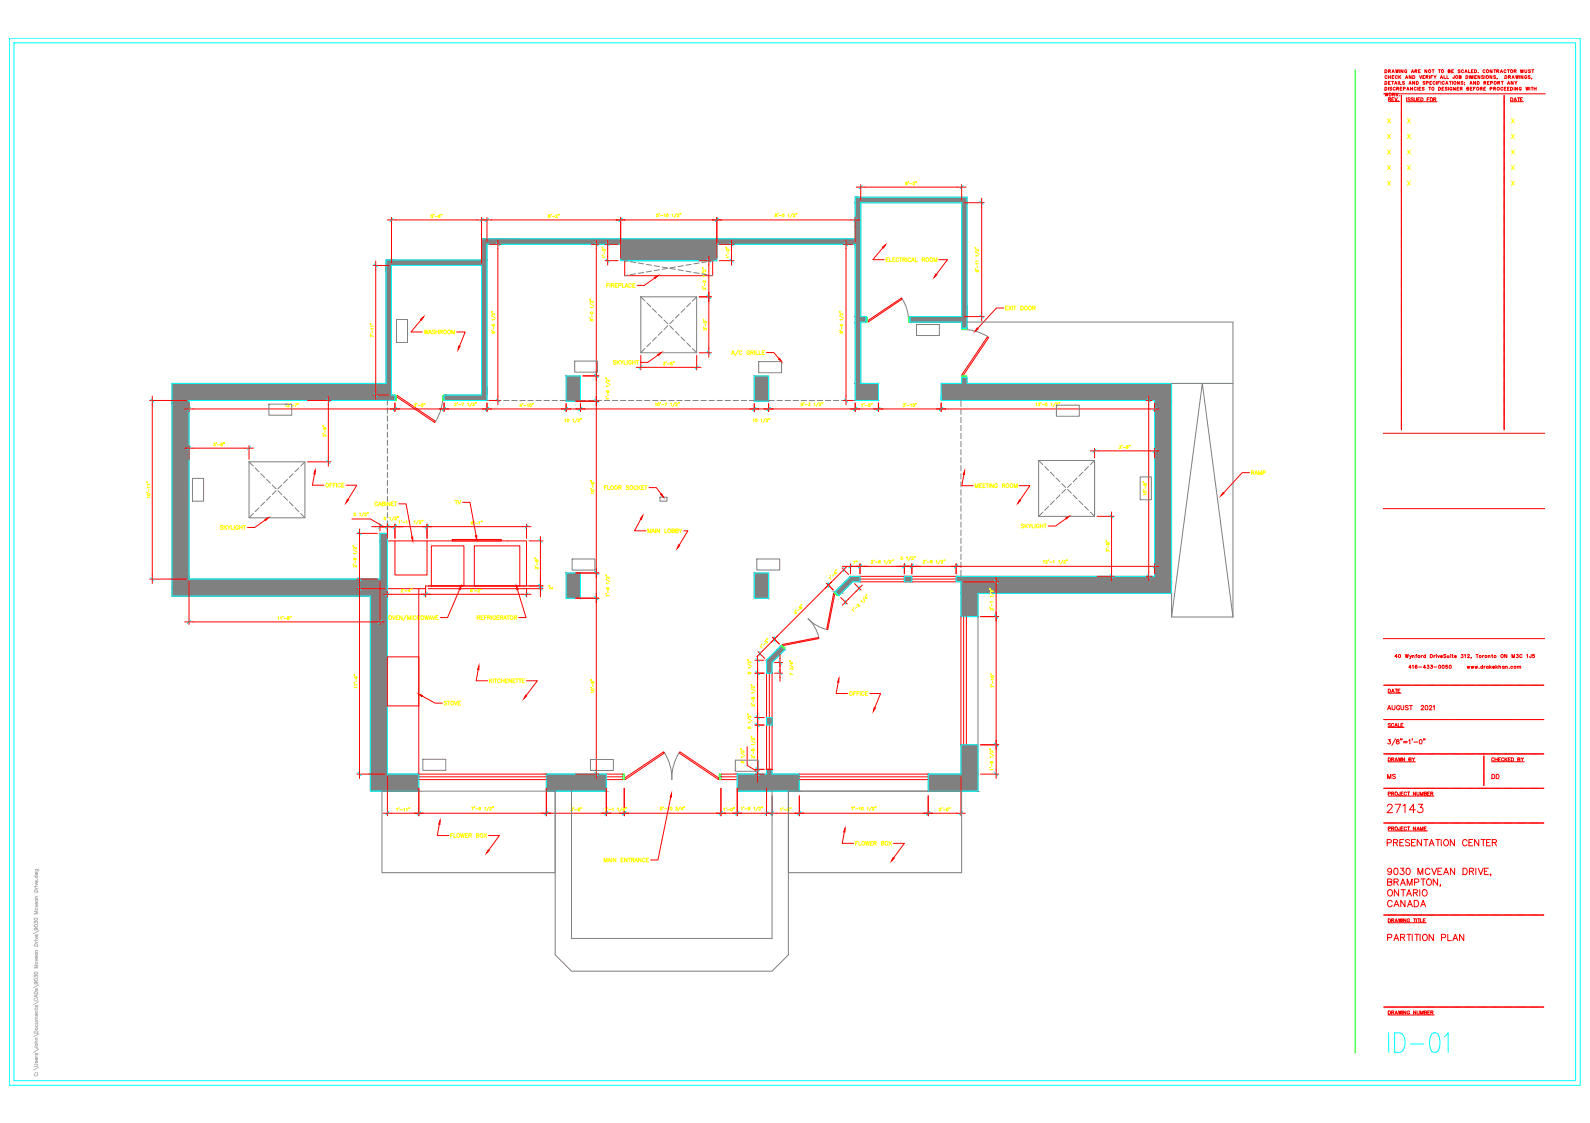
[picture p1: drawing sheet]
<svg xmlns="http://www.w3.org/2000/svg" width="841mm" height="594mm" viewBox="0 0 841 594" stroke-linecap="round" stroke-linejoin="round" font-family="sans-serif">
<defs><g id="words">
<text font-size="16.8" fill="#f00" x="253" y="286" transform="rotate(-90 253 286)">TV</text>
<text font-size="15.9" fill="#0ff" x="733" y="558">ID-01</text>
<text font-size="10.1" fill="#f00" x="220" y="374">STOVE</text>
<text font-size="7.9" fill="#f00" x="732" y="431">27143</text>
<text font-size="7.1" fill="#f00" x="732" y="449">PRESENTATION CENTER</text>
<text font-size="6.6" fill="#f00" x="733" y="499">PARTITION PLAN</text>
<text font-size="5.7" fill="#f00" x="733" y="377">AUGUST 2021</text>
<g font-size="5.3" fill="#f00">
<text x="798" y="55">DATE</text>
<text x="733" y="368">DATE</text>
<text x="733" y="386">SCALE</text>
<text x="733" y="404">DRAWN BY</text>
<text x="788" y="404">CHECKED BY</text>
<text x="733" y="413">MS</text>
<text x="788" y="413">DD</text>
</g>
</g></defs>
<!-- layer: YP-DOOR -->
<g fill="none" stroke="#f00" stroke-width=".53">
<path d="M330 138v8h47v-8M459 170l18-12-18 12zM522 178l1 1-14 20v-1zM210 209l20 14v1l-20-14zM205 286h73v24h-53v1h-20M209 286v18h17v-18M228 289h17v21h-17zM251 289h24v21h-24zM222 311v99M441 314h1l-4 19h-1zM205 347h17v26h-17zM414 341l19-4v1l-19 4z"/>
<path d="M360 398l20 14-21-14zM330 412l21-14-20 14z"/>
</g>
<!-- layer: A-WALL -->
<g fill="none" stroke="#808080" stroke-width=".53">
<path d="M339 157h29v30h-29zM477 158l3 7 1 5M210 169h6v12h-6zM485 172h12v6h-12zM509 174l7 1 6 3M512 170h140v156M304 191h12v6h-12zM401 191h12v6h-12zM142 214h12v6h-12zM234 209l-1 7-3 7M559 214h12v6h-12zM620 203h32"/>
<path d="M102 253h6v12h-6zM132 244h29v30h-29zM549 244h30v29h-30zM603 252h6v12h-6zM349 263h4v2h-4zM303 296h12v6h-12zM400 296h12v6h-12zM620 314v12h32M437 333l-5-2-5-4 4 4 2 6M517 326v68M620 326l16-123 16 123M352 398l2 7 1 7 1-7 3-7"/>
<path d="M202 419h92v43h-92zM224 402h12v6h-12zM294 419v86l8 9h106l9-9v-86M302 419v77h106v-77M312 402h12v6h-12zM389 402h12v6h-12zM417 419h92v43h-92zM423 419h68"/>
</g>
<!-- layer: A-WINDOW -->
<path d="M458 168h1v2h-1zM481 168v2zM509 174h2h-2zM509 199h2v1h-2zM209 209h1v3h-1zM234 209h1v3h-1zM441 313h1l1 2zM413 342l1-1 1 2zM329 410h1v2h-1zM380 410h1v2h-1z" fill="none" stroke="#0f0" stroke-width=".53"/>
<g fill="none" stroke="#f00" stroke-width=".53">
<path d="M455 305h51M455 308h51M455 306h23M482 306h24M508 326v68M510 326v68M511 326v68M405 356v51M407 356v24M408 356v51M407 384v23M222 410h67"/>
<path d="M222 412h67M222 411h67M321 410h8M321 412h8M321 411h8M381 410h9M381 412h9M381 411h9M405 407h3h-3M423 410h68M423 412h68M423 411h68"/>
</g>
<!-- layer: SM-FF-HATCH -->
<g fill="#808080" stroke="#808080" stroke-width=".53">
<path d="M509 170h3v4z"/>
<path d="M443 314h2l-1 1z"/>
<path d="M413 342l2 2h-4z"/>
<path d="M452 104l60 3v-3zM452 104l60 3h-60z"/>
<path d="M452 107l3 13v-13zM452 107l3 13h-3z"/>
<path d="M452 120l3 6v-6zM452 120l3 6h-3z"/>
<path d="M255 126l200 3v-3zM255 126l200 3h-200z"/>
<path d="M255 129l3 9v-9zM255 129l3 9h-3z"/>
<path d="M328 129l51 9v-9zM328 129l51 9h-51z"/>
<path d="M204 138l54 2v-2zM204 138l54 2h-54z"/>
<path d="M509 107l3 60v-60zM509 107l3 60h-3z"/>
<path d="M452 129l3 38v-38zM452 129l3 38h-3z"/>
<path d="M481 167l31 3v-3zM481 167l31 3h-31zM481 170h31zM481 170h31z"/>
<path d="M452 167l6 3v-3zM452 167l6 3h-6z"/>
<path d="M509 174h3zM509 170l3 4h-3z"/>
<path d="M509 200l3 3v-3zM509 200l3 3h-3z"/>
<path d="M452 170l3 33v-33zM452 170l3 33h-3z"/>
<path d="M204 140l3 63v-63zM204 140l3 63h-3z"/>
<path d="M255 140l3 69v-69zM255 140l3 69h-3z"/>
<path d="M91 203l116 6v-6zM91 203l116 6h-116z"/>
<path d="M498 203l122 9v-9zM498 203l122 9h-122z"/>
<path d="M452 203l13 9v-9zM452 203l13 9h-13z"/>
<path d="M235 209l23 3v-3zM235 209l23 3h-23z"/>
<path d="M91 209l118 3v-3zM91 209l118 3h-118z"/>
<path d="M399 199l8 13v-13zM399 199l8 13h-8z"/>
<path d="M299 199l8 13v-13zM299 199l8 13h-8z"/>
<path d="M201 282l4 4v-4zM201 282l4 4h-4z"/>
<path d="M611 212l9 93v-93zM611 212l9 93h-9z"/>
<path d="M201 286l4 20v-20zM201 286l4 20h-4z"/>
<path d="M91 212l9 94v-94zM91 212l9 94h-9z"/>
<path d="M506 305l114 3v-3zM506 305l114 3h-114z"/>
<path d="M478 305l4 3v-3zM478 305l4 3h-4z"/>
<path d="M450 305l5 3v-3zM447 308l3-3 5 3z"/>
<path d="M91 306l114 5v-5zM91 306l114 5h-114z"/>
<path d="M447 308l-1 5 5-5zM447 308l-1 5h-4z"/>
<path d="M508 308l112 6v-6zM508 308l112 6h-112z"/>
<path d="M442 313l3 1 1-1zM442 313l3 1h-2z"/>
<path d="M91 311l114 4v-4zM91 311l114 4h-114z"/>
<path d="M399 303l8 13v-13zM399 303l8 13h-8z"/>
<path d="M299 303l8 13v-13zM299 303l8 13h-8z"/>
<path d="M508 314l9 12v-12zM508 314l9 12h-9z"/>
<path d="M411 344l-1 5 5-5zM405 349l6-5-1 5z"/>
<path d="M405 349l3 1 2-1zM405 349l3 1h-3z"/>
<path d="M405 350l3 6v-6zM405 350l3 6h-3z"/>
<path d="M405 380l3 4v-4zM405 380l3 4h-3z"/>
<path d="M508 394l9 16v-16zM508 394l9 16h-9z"/>
<path d="M405 407l3 3v-3zM405 407l3 3h-3z"/>
<path d="M196 315l9 95v-95zM196 315l9 95h-9z"/>
<path d="M491 410l26 9v-9zM491 410l26 9h-26z"/>
<path d="M390 410l33 9v-9zM390 410l33 9h-33z"/>
<path d="M289 410l32 9v-9zM289 410l32 9h-32z"/>
<path d="M196 410l26 9v-9zM196 410l26 9h-26z"/>
</g>
<!-- layer: A-WALL -->
<g fill="none" stroke="#0ff" stroke-width=".53">
<path d="M330 138h47M299 199h8v13h-8zM399 199h8v13h-8zM91 203h113v-65h51v-12h197v-22h60v70h-3v-4h-28v-3h28v-60h-54v60h3v3h-3v33h10v9h-13v-83h-73v9h-51v-9h-70v83h-23v-3h20v-69h-48v69h2v3h-109v94h101v-24h4v128h17v9h-26v-104h-105zM498 209v3h113v93h-105v3h2v18h9v-12h103v-111h-108v-3h-3v3h-11v9M299 303h8v13h-8zM399 303h8v13h-8zM442 313l8-8h5v3h-4l-7 7zM478 305h4v3h-4zM405 349l8-7 2 2-7 6v6h-3zM405 380h3v4h-3zM289 410h32v9h-32z"/>
<path d="M390 410h15v-3h3v3h15v9h-33zM491 410h17v-16h9v25h-26z"/>
</g>
<!-- layer: SM-FF-HATCH -->
<g fill="none" stroke="#808080" stroke-width=".53">
<path d="M330 138h2M333 138l3 1M338 139l2 1M342 140h3M366 140h-3M370 139l-3 1M374 138l-3 1M377 138h-2M332 146h-2M336 145h-3M339 157l2 2M340 144l-2 1"/>
<path d="M345 143l-3 1M346 141h3M349 143h-3M350 141l3 1M353 142h-3M354 142h3M357 141l-3 1M359 143h2M361 141h-2M363 143l3 1M367 144l3 1M368 157l-2 2"/>
<path d="M371 145h3M375 146h2M342 160l2 2M345 163l2 2M347 178l-2 2M348 166l2 2M350 175l-2 2M351 169l2 2M353 172l-2 2M354 172l2 2M356 169l-2 2M357 175l2 2"/>
<path d="M359 166l-2 2M360 178l2 2M362 163l-2 2M365 160l-2 2M341 184l-2 3M344 181l-2 2M363 181l2 2M366 184l2 3M205 212v2M205 216v3M258 212h3M262 212h3"/>
<path d="M266 212h3M271 212h3M275 212h3M279 212h3M283 212h3M288 212h3M292 212h3M296 212h3M307 212h3M311 212h3M315 212h3M320 212h2"/>
<path d="M324 212h3M328 212h3M332 212h3M337 212h2M341 212h3M345 212h3M349 212h3M354 212h3M358 212h3M362 212h3M366 212h3M371 212h3"/>
<path d="M375 212h3M379 212h3M384 212h2M388 212h3M392 212h3M396 212h3M407 212h3M411 212h3M415 212h3M420 212h2M424 212h3M428 212h3"/>
<path d="M432 212h3M437 212h2M441 212h3M445 212h3M449 212h3M508 212v3M508 216v3M205 220v3M205 224v3M205 229v2M205 233v3M205 237v3"/>
<path d="M508 221v3M508 225v3M508 229v3M508 234v2M508 238v3M132 244l2 3M135 248l2 2M138 251l2 2M141 254l2 2M144 257l2 2M146 260l-2 2M147 260l2 2"/>
<path d="M149 257l-2 2M152 254l-2 2M155 251l-2 2M158 248l-2 2M161 244l-2 3M205 241v3M205 246v2M205 250v3M205 254v3M205 258v3M508 242v3M508 246v3"/>
<path d="M508 251v2M508 255v3M508 259v3M549 244l3 2M553 247l2 2M556 250l2 2M559 253l2 2M562 256l2 2M564 259l-2 2M565 259l2 2M567 256l-2 2M570 253l-2 2"/>
<path d="M573 250l-2 2M576 247l-2 2M579 244l-2 2M134 272l-2 2M137 269l-2 2M140 266l-2 2M143 263l-2 2M150 263l2 2M153 266l2 2M156 269l2 2M159 272l2 2M205 263v2"/>
<path d="M205 267v3M205 271v3M205 275v3M205 280v2M508 263v3M508 268v2M508 272v3M508 276v3M552 271l-3 2M555 268l-2 2M558 265l-2 2M561 262l-2 2"/>
<path d="M568 262l2 2M571 265l2 2M574 268l2 2M577 271l2 2M508 280v3M508 285v2M508 289v3M508 293v3M508 297v3M508 302v3"/>
</g>
<!-- layer: SM-COM-PLUMBING -->
<g fill="none" stroke="#ff0" stroke-width=".53">
<path d="M480 97h-1l1 1v-1h-1M481 96h-1M481 97h1M483 97h1l-1 1h1M484 96h.1M485 96h.1M229 114h-1h1v1h-1M230 113l-1 1M230 114h1M233 114a.6 .6 0 0 0-1 0 .7 .7 0 0 0 1 1v-1l-1 1M233 113v1M234 113v1"/>
<path d="M290 114l1 1h-1l1-1zM292 113l-1 1M292 114h1M294 114h1l-1 1h1M295 113v1M296 113v1M348 113h-1v1h1h-1M349 113h.1M349 114h2M351 113h1v2M356 113v2M358 113l-1 2"/>
<path d="M358 114l1-1-1 2h1M360 113h.1M410 113l1 1v1l-1-1 1-1zM412 113h-1M412 114h1M415 113h-1v1h1h-1M417 113v2M419 113l-1 2M420 114v-1v2M421 113h.1M422 113h-1M319 135h.1"/>
<path d="M319 131h.1M320 133v1M320 136h-1M384 135h.1M384 131h.1M385 133v1M386 136h-2h1M469 137h1M470 136h-1v2h1M471 136v2h1M472 137h1M473 136h-1v2h1"/>
<path d="M475 137a.7 .7 0 0 0 0-1 .7 .7 0 0 0-1 1v1a.7 .7 0 0 0 1 0M476 136h1M476 136v2M478 137h1l-1-1v2M478 137l1 1M480 136v2M482 137a.7 .7 0 0 0-1-1 .7 .7 0 0 0-1 1v1a.7 .7 0 0 0 1 0 .7 .7 0 0 0 1 0M482 138l1-2 1 2M482 138h1M484 136v2h1M488 137h1l-1-1v2M488 137l1 1"/>
<path d="M494 138v-2l1 2 1-2v2M516 133l2 2M516 131h.1M518 139h-2v1M518 138h-2M518 135h-2v1M518 132v1l-2-1v1M312 159h.1M312 158h.1M314 159v1l-1-1v1M321 151h1M322 150h-1v2"/>
<path d="M323 150v2M323 151h2v-1h-2v2M324 151l1 1M325 151h1M327 150h-2v2h2M327 151h2v-1h-2v2M329 150v2h1M331 152v-2l1 2M331 151h1M334 150a.7 .7 0 0 0-1 0 .7 .7 0 0 0 0 1 .8 .8 0 0 0 0 1 .8 .8 0 0 0 1 0M335 151h.1M336 150h-1v2h1"/>
<path d="M372 144l2 1M372 152h.1M372 142h.1M373 150v1M373 152v1l-1-1v1M373 148v1l-1-1v1M373 146h-1M373 143v1l-1-1v1M516 142h.1M516 143l1 1v-1v1M517 140v2M196 177h.1"/>
<path d="M196 172h.1M196 171h.1M197 175v1M198 178l-2-1v1M198 174h-2M198 173h-2M224 175l1 2v-2l1 2v-2M227 177v-2l1 2M227 176h1M230 175h-1l1 1h-1M231 175v2M231 176h1"/>
<path d="M232 175v2M233 176l1-1h-1v2M233 176l1 1M239 177v-2l1 2v-2v2M260 167l2 1M260 175h.1M260 165h.1M260 172a.6 .6 0 0 0 1 0M261 175v1h-1l1-1 1 1h-1M261 173v1M262 169h-2h1M262 166v1l-1-1v1"/>
<path d="M312 161l2 1M312 168h.1M312 169l1 1 1-1v1zM313 166v2M314 163h-2h1M372 173h.1M372 169h.1M372 175v-1h1v1M372 170v1h1v-1v1M373 171v2M444 167l2 1M444 175h.1"/>
<path d="M444 165h.1M445 172h-1a.6 .6 0 0 0 1 0 .6 .6 0 0 0 1 0h-1M445 175v1h-1a.7 .7 0 0 1 1-1 .7 .7 0 0 1 1 1M445 173v1M446 169h-2h1M446 166v1l-1-1v1M532 163h1M533 162h-1v2h1M534 162l1 2M535 162l-1 2M536 162v2M536 162h1"/>
<path d="M537 162v2M540 162h1v2h-1zM546 163l2-1h-2v2M547 163l1 1M320 200h1M326 191h-1h-1l2 1h-2M326 191v2M327 192l1 1M328 191l-2 1M328 191l1 2M330 191l-1 1M330 191v2h1"/>
<path d="M332 191v2M334 191a.7 .7 0 0 0-1 0 .7 .7 0 0 0-1 0v1a.7 .7 0 0 0 1 1 .7 .7 0 0 0 1-1h-1M335 191v2M335 192h1M336 191v2M336 191h2M337 191v2M351 192h1h-1l1 1h-1M352 191v1M353 193h1M355 192l1 1h-1M356 191v1"/>
<path d="M357 191v1M387 188l1-2v2M387 187h1M391 185l-2 3M392 186a.7 .7 0 0 0-1 0 .8 .8 0 0 0 0 1 .8 .8 0 0 0 1 0M396 186a.7 .7 0 0 0-1 0 .8 .8 0 0 0 0 1 .8 .8 0 0 0 1 0M397 186h1h-1v2M398 186v2M399 186v2M400 186v2h1M402 186v2h1M403 186h1"/>
<path d="M404 186h-1v2h1M151 214v1M152 214h1l-1 1h1M154 214h.1M154 215h1M156 214h1l-1 1M158 214h-1M158 214h.1M219 214h1h-1l1 1h-1M221 214h-1M221 215h1M224 214h.1"/>
<path d="M225 214h.1M241 214v-1l-1 2h1M242 213h.1M243 214h1M244 213h1v2M247 214l1-1v2M250 213l-2 2M250 214h1l-1 1h1M252 213h-1M252 213h.1M276 215h-1l1-1v1M277 214h-1"/>
<path d="M277 215h1M279 214v1M282 214h.1M320 202l3 1M320 210h1M321 207a.6 .6 0 0 0 0 1 .7 .7 0 0 0 1-1h-1h1M322 208v1M322 211h-1M322 204h-1v1M322 201v1l-1-1v1M347 214v-1v2M349 213h.1"/>
<path d="M350 214h1M352 213h1l-1 2M355 214v-1v2M357 213l-1 2M357 214h1l-1 1h1M359 213h.1M425 213h-1v1h1h-1M425 213h.1M426 214h1M428 213v1M431 214v-1v2M433 213l-1 2"/>
<path d="M433 214h1l-1 1h1M435 213h.1M456 214v1M457 214h.1M458 215h1M460 214h-1h1v1h-1M461 214h.1M478 214h1h-1l1 1h-1M479 214h.1M480 215h1M482 214v1M484 214h.1"/>
<path d="M485 214h.1M548 214v-1v2M549 213h1v1h-1M551 213h.1M551 214h1M556 214v-1v2M558 213l-1 2M559 214h1l-1 1h1M560 213h.1M561 213h-1M113 234h1l-1 1h1l-1 1M114 234v1"/>
<path d="M115 235h1M117 234l1 2h-1l1-1zM118 234v1M119 234v1M171 229v1M171 226h.1M171 225h.1M171 231v-1l1 1v-1v1M172 226v1h-1l1-1v1M172 228v1M299 222v1M303 222v1"/>
<path d="M305 221l-1 3M306 222v1h1M307 221v1M308 221l-1 1M398 222h1v1M403 222v1M405 221l-1 3M405 222h1l-1 1h1M407 221v1M592 236h1h-1l1 1h-1M593 236h.1M594 237h1"/>
<path d="M596 236l1 1h-1l1-1zM597 236h.1M598 236h.1M78 255h.1M79 259v1M79 258h-1M79 256h-1v1M175 257h.1M176 256h-1v2M176 257h1M177 256h-1v2M178 256v2"/>
<path d="M180 256a.7 .7 0 0 0-1 0v1a.7 .7 0 0 0 0 1 .7 .7 0 0 0 1-1M181 257h1M182 256h-1v2h1M313 258v1M313 255h.1M313 254h.1M313 255v1h1v-1h-1l1 1M314 257v1M320 258h.1M321 257h-1v2M321 257v2h2M327 258h1v-1h-1v2"/>
<path d="M328 258l1 1M333 257h-2v1l2 1h-2M337 257a.7 .7 0 0 0-1 0 .7 .7 0 0 0-1 1 .7 .7 0 0 0 1 1 .7 .7 0 0 0 1 0M337 257v2M338 258l1 1M339 257l-2 1M339 258h1M341 257h-2v2h2M341 257h1M342 257v2M516 258v-2l1 2v-2v2M518 257h1"/>
<path d="M519 256h-1v2h1M520 257h1M521 256h-1v2h1M521 256h2M522 256v2M523 256v2M525 256v2l-1-2v2M528 256a.7 .7 0 0 0-1 0 .7 .7 0 0 0-1 1 .8 .8 0 0 0 0 1 .8 .8 0 0 0 1 0v-1M530 257h1v-1h-1v2M531 257l1 1M536 258v-2l1 2 1-2v2M605 259h.1"/>
<path d="M605 255h.1M605 256l1 1h-1v-1h1v1M606 257v2M662 250h1v-1h-1v2M663 250v1M664 251v-2l1 2M664 250h1M666 251v-2v2l1-2v2M668 250h1v-1h-1v2M78 261h.1M79 263h-1M118 278h-1v1l1 1h-1"/>
<path d="M119 278v2M119 279l1 1M120 278l-1 1M120 278l1 2M122 278l-1 1M122 278v2h1M124 278v2M126 278a.7 .7 0 0 0-1 0 .7 .7 0 0 0 0 1 .7 .7 0 0 0 0 1 .7 .7 0 0 0 1-1M127 278v2M127 279h1M128 278v2M129 278h1"/>
<path d="M129 278v2M188 271h-1v1h1v1h-1M190 272l1-1v2M193 271l-2 2M193 272h1l-1 1h1M194 271v1M195 271v1M200 266a.7 .7 0 0 0-1 0 .7 .7 0 0 0-1 0 .8 .8 0 0 0 1 1 .8 .8 0 0 0 1 0M200 268l1-2 1 2M200 267h1M202 267l1-1h-1v2l1-1M204 274h-1h1v1h-1"/>
<path d="M204 266v2M206 274v1M206 266v2l-1-2v2M207 267h1M208 266h-1v2h1M208 273l-1 2M209 266h1M209 274h1l-1 1h1M209 266v2M210 273v1M211 273v1M211 276v-1v2"/>
<path d="M212 275v1M213 276h1M215 276v-1v2M216 276l1-1v2M219 276v-1v2M221 275l-1 2M222 276h1l-1 1h1M223 275v1M224 275v1M314 261h-1M347 280v2M349 280v2l-1-2v2"/>
<path d="M352 280v2h1M359 280l1 2M361 280l-1 1M541 278h-1l1 1h-1M542 277v2M543 278v1M543 277l-1 2M544 277l1 2M545 277v1M546 277v2h1M548 277v2M550 278a.7 .7 0 0 0-1-1 .7 .7 0 0 0-1 1 .8 .8 0 0 0 0 1 1 1 0 0 0 2 0v-1h-1"/>
<path d="M550 277v2M550 278h2M552 277v2M552 277h1M553 277v2M606 262h-1M187 291l2 1M187 298v1M187 289h.1M187 295l1 1h-1v-1l1 1M188 297v1M188 299v1l-1-1v1"/>
<path d="M188 293h-1M188 290v1l-1-1M283 299v1M283 296h.1M283 295h.1M284 296v1h-1l1-1v1M284 298v1M343 282v-2v2l1-2v2M345 282l1-2v2M345 281h1M355 281h2v-1h-2v2h2l-1-1M357 281h2v-1h-2v2h2l-1-1"/>
<path d="M451 297h1v1M453 297h.1M461 297h1l-1 1h1M462 296v1M463 297h1M465 297l1 1h-1l1-1zM468 297v-1v2M470 296l-1 2M470 297h1l-1 1h1M472 296v1M477 295v1h-1M479 295h1v1"/>
<path d="M482 294l-1 3M482 295h1l-1 1h1M484 294v1M488 297h1l-1 1h1M490 296v1M490 297h2M492 297l1 1-1-1h1zM495 297v-1v2M497 296l-1 2M498 297h1l-1 1h1M499 296v1M500 296v1"/>
<path d="M552 297v-1v2M553 297h1l-1 1h1M555 296l-1 1M555 297h1M557 297v-1v2M560 297v-1v2M562 296l-1 2M563 297v1h1M564 296v1M565 296l-1 1M585 290v1M585 287h.1"/>
<path d="M585 286h.1M585 292v-1h1v1M585 287l1 1 1-1v1zM586 289v1M212 312h1l-1 1h1M214 312h.1M214 313h1M217 313h-1l1-1v1M218 312h-1M218 312h.1M250 312a.6 .6 0 0 0-1 0 .7 .7 0 0 0 1 1v-1l-1 1M250 312h.1"/>
<path d="M251 313h1M253 312h1l-1 1h1M254 312h.1M255 312h.1M285 300v1l-1-1v1M290 310h1M292 311v1l-1-1v1M320 306l3 2M320 314h1M320 305h1M320 304h1M321 311v1l1-1h-1l1 1"/>
<path d="M322 312v2M322 315h-1M322 308h-1v1M322 305v1l-1-1v1M424 320h.1M439 306v-1l1 1M439 304v1M441 304l-1 1M442 302h.1M442 301v1M442 303v1l-1-2 1 2M455 318l2 1"/>
<path d="M457 316v2M458 315h.1M458 314l1 1M459 316l-1 1v-1l1 1M523 314l3 1M524 312h.1M524 311h.1M525 319v2M525 318h-1v1M525 316h-1M525 312v1l-1-1v1M147 327v-1v2"/>
<path d="M148 327l1-1v2M150 326h.1M150 327h1M152 326l1 2h-1l1-1zM154 326h-1M154 326h.1M208 326v2l1-2M210 327h.1M211 326h-1v2h1M213 326v2l-2-2v2M215 325l-2 3M216 328v-2v2l1-2v2"/>
<path d="M218 326v2M220 326a.7 .7 0 0 0-1 0v1a.7 .7 0 0 0 0 1 .7 .7 0 0 0 1-1M221 327h1v-1h-1v2M221 327l1 1M225 326v2l1-2v2l1-2M227 328l1-2v2M227 327h1M229 326v2l1-2M231 327h.1M232 326h-1v2h1M252 327h2v-1h-2v2M253 327l1 1"/>
<path d="M254 327h1M256 326h-2v2h2M256 327h1M257 326h-1v2M258 327l1-1h-1v2M259 327v1M260 326v2M262 326a.8 .8 0 0 0-1 0 .8 .8 0 0 0 0 1 .7 .7 0 0 0 0 1 .7 .7 0 0 0 1-1M263 327h1M264 326h-1v2h1M265 327h1v-1h-1v2M265 327l1 1"/>
<path d="M266 328l1-2 1 2M267 327h1M268 326h1M269 326v2M272 327h1v-1h-1v2M273 327v1M405 339h1l-1 1M405 338l1 1M406 338h.1M421 323h.1M421 324v1l-1-2 1 1M423 322l-1 1"/>
<path d="M423 321h1v1h-1l1-1zM451 323v-1l1 1M451 321l1 1M453 321l-1 1M453 320h1v1l1-1M524 321h.1M525 322v1l-1-1v1M187 357l1 1M187 357h1M188 359v2M188 358v1l-1-1h2M259 359v2"/>
<path d="M260 359l-1 1M261 359v2M261 359h2M262 359v2M265 360a1.1 1.1 0 0 0-2-1 .8 .8 0 0 0 0 1 .8 .8 0 0 0 1 1 .8 .8 0 0 0 1 0M265 359v2M267 359v2M269 359h-2v2h2M271 359v2l-2-2v2M273 359h-2v2h2M273 359h3M274 359v2"/>
<path d="M275 359v2M277 359h-1v2h1M313 360h.1M313 359v1M395 351l3 1M396 349h.1M396 356h1h-1h1M397 353h-1v1M397 350v1l-1-1v1M402 342l1 1M403 341h.1M405 340l-1 1"/>
<path d="M418 352l2 1M418 350h.1M418 349v1M418 354v-1v1l1-1v1M419 350v1h-1h1M419 357l-1-1v1M524 357h.1M526 359h-2v1M187 361h1M189 364h-2h1M189 362h-2l1 1M259 360l1 1"/>
<path d="M265 360h2M267 360h1M271 360h1M276 360h1M313 364h.1M313 361h1h-1h1M314 362v1M314 366h-1M396 378h.1M397 379v1l-1-1v1M397 364l3 2M397 372h1"/>
<path d="M397 362l1 1M397 362h1M398 369v1l1-1v1zM398 370v1M399 373v1l-1-1v1M399 366h-1v1M399 363v1l-1-1v1M452 367h.1M453 366h-1v2M453 367h1M455 366h-2v2M455 366v2"/>
<path d="M457 366a.7 .7 0 0 0-1 0 .7 .7 0 0 0 0 1 .8 .8 0 0 0 0 1 .8 .8 0 0 0 1 0v-1M458 367h1M459 366h-1v2h1M524 362h.1M525 360v2M526 363h-2v1M392 398l2 2M392 397h.1M392 396h.1M394 397v1l-2-1v1M395 380l3 1M396 385h1"/>
<path d="M397 382h-1M397 392l3 1M397 399l1 1M397 390h1M397 389l1 1M398 396v1l1-1v1zM398 398v1M399 394h-1M399 391h-1M523 398l3 2M524 397h.1M524 396h.1"/>
<path d="M525 397v1l-1-1v1M392 404v-1h1v1M394 400h-2v1M399 400v1l-1-1v1M524 406h.1M524 403v1v-1a.7 .7 0 0 1 1 0 .7 .7 0 0 1 0 1M525 404v1M525 407h-1M525 400h-1v1M210 428v1M211 427v1M212 428h1"/>
<path d="M214 428v1M215 428v1M216 427v1M217 427v1M249 427h1v2M251 427h.1M252 428h1M254 428v-1a.6 .6 0 0 1 0 1 .6 .6 0 0 1-1 0M256 427h1v2M259 427l-2 2M259 427h1l-1 2h1M261 427h-1"/>
<path d="M261 427h.1M302 428h1h-1l1 1h-1M304 427l-1 1M304 428h1M306 428l1 1h-1l1-1zM307 427v1M308 427v1M320 428v-1v2M321 427v1M322 428h1M324 428v-1v2M327 428v-1v2"/>
<path d="M329 427l-1 2M330 428h-1l1-1v2M331 427v1M350 427h-1v1h1h-1M351 427h.1M351 428h2M353 427h1v2M357 427h1v1h-1M360 427l-1 2M361 428h-1l1-1v2M362 427h.1M383 428v1"/>
<path d="M384 427v1M385 428h1M388 427v1M392 427v2M393 427h.1M394 428h1M397 428h-1v-1a.7 .7 0 0 1 1 1 .6 .6 0 0 1-1 0M399 427v2M401 427l-1 2M401 427h1l-1 2h1M403 427h.1M413 428v1"/>
<path d="M414 427v1M415 428h1M417 428v1h-1l1-1zM418 427v1M450 427h1v2M452 427h.1M453 428h1M454 427h1v2M459 427v2M461 427l-1 2M461 427h1l-1 2h1M463 427h.1"/>
<path d="M497 428h1l-1 1h1M498 427v1M499 428h1M502 427v1M503 427l-1 1M238 442h1M240 441h-2v2M240 441v2h1M244 441v2l1-2v2l1-2M246 442h1M247 441h-1v2h1M248 442h1v-1h-1v2"/>
<path d="M249 442v1M252 442h1v-1h-1v2h1v-1M256 441l1 2M257 441l-1 2M320 456v-2v2l1-2v2M322 456v-2l1 2M322 455h1M324 454v2M326 454v2l-2-2v2M328 455h1M330 454h-2v2h2M332 454v2l-2-2v2"/>
<path d="M332 454h2M333 454v2M334 455l1-1h-1v2M335 455v1M336 456v-2l1 2M336 455h1M339 454v2l-1-2v2M341 454a.7 .7 0 0 0-1 0 .7 .7 0 0 0 0 1 .8 .8 0 0 0 0 1 .8 .8 0 0 0 1 0v-1M342 455h1M343 454h-1v2h1M453 446h.1M454 445h-1v2"/>
<path d="M454 445v2h1M458 445v2l1-2v2l1-2M460 446h1M462 445h-2v2h2M462 446l2-1h-2v2M463 446l1 1M466 446h1v-1h-1v2h1v-1M470 445l2 2M472 445l-2 2"/>
<circle cx="353" cy="114" r=".7"/>
<circle cx="319" cy="132" r=".7"/>
<circle cx="385" cy="132" r=".7"/>
<circle cx="491" cy="137" r=".9"/>
<circle cx="493" cy="137" r=".9"/>
<circle cx="235" cy="175" r=".9"/>
<circle cx="238" cy="175" r=".9"/>
<circle cx="313" cy="165" r=".7"/>
<circle cx="543" cy="163" r=".9"/>
<circle cx="545" cy="163" r=".9"/>
<circle cx="223" cy="214" r=".7"/>
<circle cx="281" cy="214" r=".7"/>
<circle cx="348" cy="214" r=".7"/>
<circle cx="483" cy="214" r=".7"/>
<circle cx="553" cy="214" r=".7"/>
<circle cx="300" cy="222" r=".6"/>
<circle cx="400" cy="222" r=".7"/>
<circle cx="173" cy="257" r=".9"/>
<circle cx="313" cy="260" r=".7"/>
<circle cx="324" cy="258" r=".9"/>
<circle cx="326" cy="258" r=".9"/>
<circle cx="334" cy="258" r=".9"/>
<circle cx="533" cy="257" r=".9"/>
<circle cx="535" cy="257" r=".9"/>
<circle cx="79" cy="262" r=".7"/>
<circle cx="606" cy="260" r=".7"/>
<circle cx="354" cy="281" r=".9"/>
<circle cx="206" cy="327" r=".9"/>
<circle cx="223" cy="327" r=".9"/>
<circle cx="271" cy="327" r=".9"/>
<circle cx="525" cy="358" r=".6"/>
<circle cx="313" cy="365" r=".7"/>
<circle cx="450" cy="367" r=".9"/>
<circle cx="355" cy="428" r=".7"/>
<circle cx="387" cy="428" r=".7"/>
<circle cx="456" cy="428" r=".7"/>
<circle cx="501" cy="428" r=".7"/>
<circle cx="242" cy="442" r=".9"/>
<circle cx="255" cy="442" r=".9"/>
<circle cx="457" cy="446" r=".9"/>
<circle cx="469" cy="446" r=".9"/>
</g>
<g fill="#f00" stroke="#f00" stroke-width=".53">
<path d="M340 273l-1 2v-1z"/>
<path d="M359 288l1 1-2 1z"/>
<path d="M346 147l2-1-1 1z"/>
<path d="M355 420v2h-1z"/>
<path d="M140 275l2-1-1 1z"/>
<path d="M348 187h2l-2 1z"/>
<path d="M564 274l2-1-2 2z"/>
<path d="M444 359v2h-1z"/>
<path d="M462 374h1l-1 2z"/>
<path d="M510 249v2z"/>
<path d="M539 264l1 1-2 1z"/>
<path d="M167 249v2h-1z"/>
<path d="M184 264l-1 2z"/>
<path d="M222 169l2-1-1 1z"/>
<path d="M243 183l-1 2z"/>
<path d="M253 352v2z"/>
<path d="M278 368h1l-2 1z"/>
<path d="M244 310l-1 2z"/>
<path d="M273 310l1 2h-1z"/>
<path d="M218 284v2z"/>
<path d="M467 131l1-2-1 2z"/>
<path d="M495 145h1l-2 2z"/>
<path d="M517 173v1l-1 1z"/>
<path d="M647 261l-1 1z"/>
<path d="M447 438v2h-1z"/>
<path d="M472 454h1l-1 1z"/>
<path d="M233 434v2h-1z"/>
<path d="M258 450h1l-2 1z"/>
<path d="M349 262l1-1 1 2z"/>
<path d="M412 190l1 1z"/>
</g>
<g fill="none" stroke="#f00" stroke-width=".53">
<path d="M455 98v8M457 99h49M509 98v8M207 115v24M209 116h44M255 115v24M258 115v13M260 116h66M328 115v22M330 116h47M379 115v22M381 116h69"/>
<path d="M452 115v13M510 107h11M519 109v56M259 129h6M263 131v79M313 129h4M315 131v66M320 129h7M320 138h7M321 131v5M370 138h6M380 129h8"/>
<path d="M380 138h8M387 131v5M446 129h5M447 131v79M467 131l-5 6h6M497 137h4l-6 8M197 140h9M199 143v64M346 147l-5 4h-4M370 157h6M375 140v15M375 159v25"/>
<path d="M223 169l-6 7h6M241 176h5l-3 7M510 167h11M531 163h-4l-10 11M308 199h9M339 188v8M341 194h25M348 188l-5 4h-4M368 188v8M370 187h6M405 186h4l3 4M79 212h20"/>
<path d="M81 214v90M100 213v5M102 216h105M163 212h12M174 214v28M197 209h9M209 213v5M211 216h22M235 213v5M237 216h18M258 213v5M259 212h6"/>
<path d="M260 216h37M299 214v4M302 216h3M305 212h12M307 214v4M309 216h88M315 201v9M315 214v87M399 214v4M401 216h3M407 214v4M409 216h41"/>
<path d="M446 212h5M452 213v5M455 216h7M465 213v5M467 216h29M498 213v5M500 216h109M606 212h3M608 214v89M611 213v5M100 236v7M102 237h28"/>
<path d="M132 236v7M579 237v5M581 239h28M611 237v5M163 244h12M166 251l-1 6h6M183 257h6l-5 7M343 258h4l3 3M510 251l-1 6h6M539 257h6l-5 8M661 250h-4l-10 11M140 275l-5 4h-4"/>
<path d="M186 275h10l7 4M197 279h2M201 279h2M201 279h4h-4M201 277v4M205 277v8M205 279h4M209 277v8M211 267h4l3 17M211 279h13M226 277v8M228 279h48"/>
<path d="M278 277v8M339 275l-3 6h6M564 274l-6 4h-4M580 273h9M588 275v28M189 282h11M190 284v20M280 286h7M286 288v20M362 281h2l-5 7M446 300h2M450 298v6"/>
<path d="M450 300h5M455 298v6M457 300h19M478 300h4M478 298v6M482 298v6M484 300h20M506 298v6M508 300h101M611 298v6M79 306h20M100 308v22"/>
<path d="M189 306h11M189 311h15M190 314v93M201 308v22M205 313v3M207 314h16M225 311v5M226 310h61M226 311h61M227 314h49M243 312l-6 15h-4M274 312l4 15h-4"/>
<path d="M278 311v5M286 310v1M286 314v2M305 316h12M305 303h12M315 305v9M315 319v88M437 311l-26 26M437 309l4 3M445 316l3 3M445 303l-5 5M445 300l4 4"/>
<path d="M452 309l3 3M453 313l-4 4M510 308h18M527 310v14M580 305h9M606 305h3M102 329h97M408 340l-5 4M409 337l3 4M519 326h9M527 328v64M253 354l-1 6h6"/>
<path d="M399 356h5M399 349h5M401 351v3M401 358v19M401 345l4 3M410 356h4M410 350h4M413 346v2M413 350v6M413 358v2M278 360h6l-6 8M399 380h5"/>
<path d="M401 380v4M443 361l-1 6h6M460 367h6l-3 7M395 395v10l6 3M399 384h5M401 386v19M519 394h9M527 396v11M189 410h15M205 411v21M222 417v15M289 417v15"/>
<path d="M305 410h12M321 417v15M330 417v15M381 417v15M390 417v15M399 407h5M399 410h5M401 407v3v-3M401 412v2M405 417v15M508 411v21M519 410h9"/>
<path d="M207 430h12M224 430h63M232 436l-1 6h6M291 430h28M323 430h5M332 430h47M355 422l-7 33h-4M383 430h5M392 430h11M408 421v11M411 430h10M423 421v11"/>
<path d="M425 430h64M491 421v11M493 430h13M258 442h6l-5 8M447 440l-1 6h6M473 446h5l-5 8"/>
</g>
<!-- layer: 0 -->
<g fill="none" stroke="#0ff" stroke-width=".53">
<path d="M456 98l-2 2M509 98l-1 2M208 115l-2 2M256 115l-2 2M258 115l-1 2M329 115l-2 2M380 115l-2 2M453 115l-1 2M518 106l2 2M198 140l2 1M263 128l1 2M315 128l1 2"/>
<path d="M321 128l1 2M321 137l1 2M374 137l2 2M386 128l2 2M386 137l2 2M447 128l1 2M374 156l2 2M518 167l2 1M315 198l1 2M340 194l-2 1M369 194l-1 1M374 186l2 1"/>
<path d="M80 211l1 2M101 216l-2 1M173 211l2 2M198 208l2 2M210 216l-2 1M236 216l-2 1M258 216l-1 1M263 211l1 2M300 216l-1 1M308 216l-2 1M315 211l1 2M400 216l-2 1"/>
<path d="M407 216l-1 1M447 211l1 2M453 216l-1 1M465 216l-1 1M499 216l-2 1M607 211l1 2M612 216l-2 1M101 236l-2 2M133 236l-2 2M580 238l-2 1M612 238l-2 1M173 243l2 2"/>
<path d="M202 278l-2 1M206 278l-2 1M210 278l-2 1M227 278l-2 1M279 278l-1 1M587 272l2 2M189 281l2 2M285 285l2 2M451 299l-2 1M456 299l-2 1M479 299l-1 1M483 299l-2 1"/>
<path d="M507 299l-2 1M612 299l-2 1M80 306l1 1M189 306l2 1M189 311l2 1M206 314l-2 1M226 314l-2 1M279 314l-1 1M285 309l2 2M285 311l2 1M315 316l1 1M315 302l1 2"/>
<path d="M438 308v3M446 300v3M447 317v3M454 310v2M526 307l2 2M587 304l2 2M607 304l1 2M101 328l-2 2M202 328l-2 2M410 337v2M526 325l2 2M400 355l2 2"/>
<path d="M400 348l2 2M402 345v2M412 355l1 2M412 350l1 1M400 379l2 1M400 383l2 1M526 393l2 2M189 409l2 1M315 409l1 1M400 406l2 2M400 409l2 1M526 409l2 1"/>
<path d="M206 429l-2 2M222 429l-1 2M290 429l-2 2M322 429l-2 2M331 429l-2 2M382 429l-2 2M391 429l-2 2M406 429l-1 2M409 429l-1 2M424 429l-2 2M492 429l-2 2M509 429l-2 2"/>
</g>
<g fill="none" stroke="#f00" stroke-width=".53">
<path d="M733 37v1zM734 38l1-1h-1v1M734 40v2M735 38h.1M735 40v2M736 38l1-1v1M737 38h.1M737 40h-1v2h1M738 37l1 1v-1v1l1-1M740 40v2M740 37v1M741 40l-1 1"/>
<path d="M742 37v1l-1-1v1M744 37a.7 .7 0 0 0-1 0 .7 .7 0 0 0 0 1 .7 .7 0 0 0 1 0M746 40v2l-1-2v2M747 38v-1l1 1M747 38h.1M747 40h1v1l-1 1zM748 38l1-1h-1v1M749 38h.1M750 38h1M751 40v2l1-2M751 37h-1v1h1M754 40h-1v2h1"/>
<path d="M755 37v1l-1-1v1M756 40v2M758 37h1M758 40h-1v2M758 37v1M758 40l1 1 1-1M761 37h1M761 37v1M764 40v2h1M765 40v2h1M766 38l1-1h-1v1h1M768 38h.1"/>
<path d="M769 37h-1v1h1M769 40v1M772 37h-1l1 1h-1M774 37a.7 .7 0 0 0-1 0 .7 .7 0 0 0 0 1 .7 .7 0 0 0 1 0M775 38v-1l1 1M775 38h1M775 40h1v1l-1 1zM777 37v1h1M777 40v2M778 38h1M779 37h-1v1h1M780 37h1v1h-1z"/>
<path d="M781 40h-1v2h1M782 38h.1M783 40v2l-1-2v2M785 40v2M785 37a.7 .7 0 0 0 0 1M789 40v2l-1-2v2M789 37v1l-1-1v1M790 37h1M791 37v1M792 38l1-1h-1v1M792 38h1M794 38v-1l1 1"/>
<path d="M794 38h1M796 40h1v1l-1 1zM797 37a.7 .7 0 0 0-1 0 .7 .7 0 0 0 0 1 .7 .7 0 0 0 1 0M797 37h1M798 37v1M801 38l1-1h-1v1M801 38h1M802 40v2v-2l1 2v-2M804 40v2M804 38v-1l1 1 1-1v1M806 40v2l-1-2v2M807 37v1l1-1"/>
<path d="M810 37h-1l1 1h-1M810 37h1M811 37v1M732 50h85M733 43v2zM733 46v2zM733 49v2v-2l1 2v-2M734 40a.7 .7 0 0 0-1 0 .7 .7 0 0 0 0 1 .7 .7 0 0 0 1 0M734 46v2M734 41h1M734 44h1M734 53l1-1h1h-2v1"/>
<path d="M734 54h6M735 53h1M735 43h-1v2h1M736 43h1M736 46h-1l1 1h-1M736 53h1M736 41h1M737 50h1v-1h-1v2M737 43v2M737 50l1 1M737 52h-1v1h1M738 45v-2l1 2"/>
<path d="M738 52v1l1-1M738 44h1M738 47a.7 .7 0 0 0-1-1 .7 .7 0 0 0 0 1 .7 .7 0 0 0 1 0M738 49v2M739 47h1v-1h-1v2M739 50l1 1M739 40a.7 .7 0 0 0-1 0 .7 .7 0 0 0 0 1 .7 .7 0 0 0 1 0M739 47l1 1M740 53h.1M740 49l-2 1M740 43v2M740 41l1 1"/>
<path d="M740 43v2h1M740 51h.1M741 47h.1M742 46h-1v2h1M742 47l1-1h-1v2M743 43h-1l1 2-1-1M743 42l1-2 1 2M744 41h.1M744 54h16M744 52v1M744 48l1-2v2M744 47h1"/>
<path d="M745 45l1-2v2M746 44h.1M746 52h-1l1 1h-1M747 46v2l-1-2v2M748 52h-2l2 1h-1h-1M748 52l1 1v-1M748 43v2l-1-2v2M749 47v-1a.7 .7 0 0 0-1 0 .7 .7 0 0 0 0 1 .7 .7 0 0 0 1 0M749 43h1v2h-1zM750 46v2M750 53h1M751 47h.1"/>
<path d="M751 52h-1v1h1M752 46h-1v2h1M752 52h1l-1 1zM753 41h.1M753 46h-1l1 2-1-1M754 43h-1l1 1h-1M754 41l1-1h-1v2M754 44l2-1h-2v2M755 41v1M755 53h1M756 46h1M756 52h-1v1"/>
<path d="M756 46v2M756 44h1M757 41h.1M757 43h-1v2h1M758 53l1-1h-1v1M759 53h.1M759 41v1M759 43a.7 .7 0 0 0-1 0 .7 .7 0 0 0 0 1 .7 .7 0 0 0 1 0M760 43v2M761 44h.1M761 46l1 1v1h-1zM762 43h-1v2"/>
<path d="M762 42v-2l1 2M762 41h1M762 43v2M763 47h.1M764 46h-1v2h1M764 43a.7 .7 0 0 0-1 0 .7 .7 0 0 0 0 1 .7 .7 0 0 0 1 0M765 45v-2l1 2M765 44h1M765 46h-1l1 2-1-1M766 46v2M767 43h1M767 43v2"/>
<path d="M768 47a.7 .7 0 0 0-1-1 .7 .7 0 0 0 0 1 .7 .7 0 0 0 1 0M768 43v2M770 46v2l-1-2v2M771 47h.1M772 46h-1v2h1M772 41l1-1h-1v2l1-1M772 43v2l-1-2v2M772 47l1-1h-1v2M773 47v1M774 43h-1l1 2-1-1M775 44h.1M775 45h.1"/>
<path d="M776 47h1v-1h-1v2h1v-1M778 45v-2l1 2M778 44h.1M778 47h.1M778 42v-2l1 2v-2v2M779 46h-1v2h1M779 47h1M780 41h1M780 46h-1v2M780 43v2l-1-2v2M781 43h1v2h-1zM783 47l1-1h-1v2"/>
<path d="M783 47l1 1M785 40h-1l1 1h-1M785 47h.1M785 44l1-1h-1v2M785 44l1 1M786 46h-1v2h1M787 44h.1M788 43h-1v2h1M788 47h1v-1h-1v2M788 44h1v-1h-1v2M790 47l1-1h-1v2M791 47v1"/>
<path d="M791 40h-1l1 1h-1M792 41v1M792 44h1v-1h-1v2M793 44v1M794 43h1M795 43v2M795 47a.7 .7 0 0 0-1-1 .7 .7 0 0 0 0 1 .7 .7 0 0 0 1 0M796 47h.1M797 46h-1v2h1M797 45l1-2 1 2M797 47h1M798 44h.1"/>
<path d="M798 41l1-1h-1v2M798 46h-1v2h1M798 41l1 1M799 46h1v2h-1zM800 42v-2l1 2M800 41h1M800 43v2l-1-2v2M801 46v2M801 43l1 1v-1M802 44v1M803 46v2l-1-2v2M805 47v-1a.7 .7 0 0 0-1 0 .7 .7 0 0 0 0 1 .7 .7 0 0 0 1 0h-1"/>
<path d="M807 46v2l1-2v2l1-2M808 40h-1a.7 .7 0 0 0 0 1 .7 .7 0 0 0 1 0h-1M809 46v2M809 40h-1l1 1h-1M810 46h1M810 41v1M810 46v2M811 47h2M811 46v2M813 46v2M453 99h5M506 99h5"/>
<path d="M205 116h4M252 116h8M326 116h5M377 116h4M450 116h5M519 105v5M199 138v5M263 127v5M315 127v5M321 127v5M321 136v4M375 136v4"/>
<path d="M387 127v5M387 136v4M447 127v5M375 155v4M519 165v5M315 197v4M337 194h4M366 194h5M375 184v5M81 210v4M98 216h4M174 210v4"/>
<path d="M199 207v4M207 216h4M233 216h4M255 216h5M263 210v4M297 216h5M305 216h4M315 210v5M397 216h4M404 216h5M447 210v4M450 216h5"/>
<path d="M462 216h5M495 216h5M608 210v4M608 216h5M98 237h4M129 237h5M577 239h4M608 239h5M732 229h85M174 242v5M190 280v5M199 279h12"/>
<path d="M224 279h4M276 279h5M588 271v4M732 269h85M286 284v4M448 300h4M448 300l-3 3M453 300h4M476 300h9M503 300h5M608 300h5M81 304v5"/>
<path d="M190 304v5M190 309v5M203 314h4M223 314h4M276 314h5M286 308v6M315 301v4M315 314v5M440 308l-4 3M449 317l-3 3M456 310l-3 3M527 305v5"/>
<path d="M588 303v4M608 303v4M98 329h4M199 329h4M411 336l-3 4M527 324v5M732 338h85M401 347v5M401 354v4M404 344l-4 3M413 348v5M413 354v4"/>
<path d="M739 347h-1l1-1v2M743 346l1 2v-2l1 2v-2M746 347v1l1-1M746 348h.1M746 353h-1l1-1v2M747 347h1v1M747 352v2M747 347v1M749 347h.1M749 346v2M750 352h-1a.7 .7 0 0 0-1 1 1 1 0 0 0 2 0h-1M750 353h2"/>
<path d="M752 347v1M752 347h.1M754 347h-1v1h1M754 346v2M754 353h-1l1-1v2M755 352h1l-1 1h1h-1M757 346a1.1 1.1 0 0 1 1 2 .9 .9 0 0 1-1 0zM757 352h1l-1 1h1h-1M758 347v1M758 353h2M759 347h-1M760 346h.1"/>
<path d="M760 347v1M760 347l1 1v-1M762 347h1l-1 1h1M765 346h-1l1 1-1 1M765 347l1 1M766 352h-1v1a.6 .6 0 0 1 1 0 .6 .6 0 0 1 0 1 .7 .7 0 0 1-1-1M766 347v1M767 346h.1M767 347v1M768 347h1M768 346l1 2M769 347h1l-1 1h1"/>
<path d="M773 346h1l-1 1h1l-1 1M775 347v-1v2M776 352v2l1-2v2v-2M776 347h1l-1 1h1M778 352v2l1-2v2v-2M778 348h.1M780 352l1 2v-2v2l1-2M781 346h1M781 346v2M782 353h.1M784 353h-1l1 1v-1M784 352v2"/>
<path d="M784 347v1M785 347h-1M785 352v2M786 352l-1 1M787 353h-1l1 1v-1M787 352v2M787 347h1v1M787 347v1M788 352v2M788 353l1 1M789 352l-1 1M789 347h1"/>
<path d="M789 346l1 2M790 353h1h-1h1M791 352v2M792 353v1M792 352l-1 1M793 353h1v1M793 352v2M796 353h-1v1l1-1M796 352v2M796 353h1v1M797 346v2l-1-2v2M798 353h.1"/>
<path d="M800 348v-2v2l1-2v2M800 353h-1v1l1-1M802 346h1v1v1h-1M803 353v1M803 352v2M803 353h1v1M805 347a.7 .7 0 0 0-1 0 .7 .7 0 0 0 0 1 .7 .7 0 0 0 1 0v-1M808 347v-1v2M810 346v2l-1-1M812 346h-1v1a.6 .6 0 0 1 1 0 .7 .7 0 0 1-1 1M401 377v9M527 392v4"/>
<path d="M734 391h1v1a.7 .7 0 0 1 0 1 .7 .7 0 0 1-1 0M738 391l-2 3M739 391v1l1 1a.7 .7 0 0 1-1 1 .7 .7 0 0 1 0-1l1-1zM741 391h.1M742 391h-1M742 392h2M742 393h2M745 392l1-1v3M747 391h.1M748 393h2M753 391h.1M754 391h.1"/>
<path d="M190 407v5M315 407v5M401 405v7M527 407v5M734 420h1v-1h-1v2M734 403h15M736 420h1v-1h-1v2M737 420v1M741 419l-1 2v-1M741 420h1M742 419h-1v2h1M744 419a.7 .7 0 0 0-1 0 .7 .7 0 0 0 0 1 .7 .7 0 0 0 1 0"/>
<path d="M744 419h2M745 419v2M749 419v2l-1-2v2M749 419l1 2h1v-2M753 420h1v-1h-1v2h1v-1M755 420h1M756 419h-1v2h1M757 420h1v-1h-1v2M757 420l1 1M789 403h17M203 430h4M219 430h5"/>
<path d="M287 430h4M318 430h5M328 430h5M379 430h5M388 430h4M403 430h8M420 430h5M489 430h4M506 430h5M734 438h1l-1-1v2M734 440h21M734 421h25"/>
<path d="M736 438h1l-1-1v2M737 438v1M741 437l-1 2M741 438h1M742 437h-1v2h1M744 438a.7 .7 0 0 0-1 0 .7 .7 0 0 0 0 1 .7 .7 0 0 0 1 0M744 437h2M745 437v2M749 437v2l-1-2v2M749 439l1-2 1 2M750 439h1M751 439v-2l1 2 1-2v2"/>
<path d="M751 421v-2l1 2 1-2v2M753 438h1M754 437h-1v2h1M738 459a1.5 1.5 0 0 1 1 2 1.5 1.5 0 0 1-1 2l-1-2zM741 459h2l-1 2a1.1 1.1 0 0 1 0 1 1.1 1.1 0 0 1-2 0M744 459a1.5 1.5 0 0 1 2 2 1.5 1.5 0 0 1-2 2v-2zM757 459l2 4 1-4M763 459h-2v4h2M769 459v4l-2-4v4M774 459h1a1.8 1.8 0 0 1 1 2 1.8 1.8 0 0 1-1 2h-1zM781 459v4M782 459l1 4 2-4"/>
<path d="M787 459h-2v4h2M734 467l2-1v-1h-2v3h2v-1h-1M736 460a1.1 1.1 0 0 1-1 1 1.1 1.1 0 0 1-1-1 1.1 1.1 0 0 1 2 0v2l-1 1-1-1M736 477a1.2 1.2 0 0 0-1-1 1.2 1.2 0 0 0-1 2 1.4 1.4 0 0 0 0 1 1.4 1.4 0 0 0 2 0M737 467l2-1v-1h-2v3M737 480l2-4 1 4M738 479h1M738 467l2 1M740 471v3l-2-3v3M741 468l1-3 1 3M741 471h2M741 467h2"/>
<path d="M742 471v3M743 476v4l-2-4v4M744 474l1-3 2 3M744 468v-3l2 3 1-3v3M745 480l1-4 1 4M745 473h1M745 479h2M748 472h1l1-1h-2v3M748 476h1a1.8 1.8 0 0 1 1 2 1.8 1.8 0 0 1-1 2h-1zM748 467h2v-2h-2v3M749 472l1 2M750 463v-4l1 4 2-4v4"/>
<path d="M751 471v3M751 480l2-4 1 4M752 465h2M752 479h2M753 465v3M756 460a1.2 1.2 0 0 0-1-1 1.2 1.2 0 0 0-1 2 1.2 1.2 0 0 0 1 2 1.2 1.2 0 0 0 1-1M760 465v3l-2-3v3M761 461h1M762 468v1M764 463l1-4 1 4M764 462h2M777 461h2v-1l-2-1v4"/>
<path d="M778 461l1 2M785 461h1M789 463h-1M734 486h1v2h-1zM734 488h20M736 487h1v-1h-1v2M737 487v1M738 488l1-2v2M738 487h1M740 486v2l1-2v2v-2M742 486v2M744 486v2l-2-2v2"/>
<path d="M746 486a1 1 0 0 0-2 0 .7 .7 0 0 0 0 1 1 1 0 0 0 2 0h-1M748 486h1M748 486v2M749 486v2M750 486h1M750 486v2M751 486v2h1M753 487h1M754 486h-1v2h1M734 535h1v1l-1 1zM734 537h25M736 536h1v-1h-1v2"/>
<path d="M737 536v1M738 537l1-2v2M738 536h1M740 535v2l1-2v2v-2M742 535v2M744 535v2l-2-2v2M746 535a1 1 0 0 0-2 0 .7 .7 0 0 0 0 1 1 1 0 0 0 2 0h-1M749 535v2l-1-2v2M750 535v2l1-1v-1M751 537v-2l1 2 1-2v2M753 536h1l1-1h-2v2l2-1h-1M755 536h1"/>
<path d="M756 535h-1v2h1M757 536h1v-1h-1v2M757 536l1 1"/>
<circle cx="756" cy="38" r=".7"/>
<circle cx="763" cy="38" r=".7"/>
<circle cx="787" cy="38" r=".7"/>
<circle cx="800" cy="38" r=".7"/>
<circle cx="735" cy="50" r=".7"/>
<circle cx="757" cy="52" r=".8"/>
<circle cx="758" cy="47" r=".7"/>
<circle cx="770" cy="44" r=".7"/>
<circle cx="770" cy="41" r=".7"/>
<circle cx="782" cy="47" r=".7"/>
<circle cx="787" cy="41" r=".7"/>
<circle cx="791" cy="44" r=".7"/>
<circle cx="792" cy="47" r=".7"/>
<circle cx="740" cy="347" r=".8"/>
<circle cx="750" cy="347" r=".6"/>
<circle cx="761" cy="353" r=".8"/>
<circle cx="763" cy="353" r=".8"/>
<circle cx="767" cy="353" r=".8"/>
<circle cx="783" cy="347" r=".6"/>
<circle cx="786" cy="347" r=".6"/>
<circle cx="791" cy="347" r=".6"/>
<circle cx="795" cy="347" r=".8"/>
<circle cx="801" cy="353" r=".6"/>
<circle cx="751" cy="392" r="1"/>
<circle cx="739" cy="420" r=".8"/>
<circle cx="739" cy="438" r=".8"/>
<circle cx="735" cy="472" r="1.5"/>
<circle cx="754" cy="472" r="1.6"/>
<circle cx="756" cy="466" r="1.6"/>
</g>
<!-- layer: I-8-Gray -->
<path d="M741 50v177M796 50v177M239 285h26v1h-26zM744 362h73M746 381h71M751 399h35M785 400v16M809 399h8M732 417h85M732 435h85M732 484h85M732 533h85" fill="none" stroke="#f00" stroke-width=".53"/>
<!-- layer: 0 -->
<path d="M717 37v520" fill="none" stroke="#0f0" stroke-width=".53"/>
<g fill="none" stroke="#bababa" stroke-width=".53">
<path d="M19 460h1v1M19 460v1h1v-1M18 469h.1M18 463h2M18 471h1l1 1h-2zM19 479h1l-1 1M19 469v1M19 467l1 1h-1M19 461l1 1h-1l1 1h-1M19 476h1M19 475h1M19 470h1"/>
<path d="M19 469h1M19 476a.7 .7 0 0 0 1 1 .6 .6 0 0 0 0-1M19 463v1h1v-1M20 477v1h-1v-1v1M20 466a.7 .7 0 0 1-1 1 .6 .6 0 0 1 0-1v1M20 465h.1M20 474h-1v1M18 498h.1M18 488v-1l1 1a.6 .6 0 0 1 1 0 .6 .6 0 0 1 0 1M18 500l2-1v2h-2zM19 498v1M19 496h1l-1 1"/>
<path d="M19 491v1h-1a.8 .8 0 0 1 1-1 .8 .8 0 0 1 1 1M19 499h1M19 497h1M19 480v1h1v-1M20 494v1h-1v-1v1M20 482h-2l2 1h-2h2M21 492l-3 2M18 517v-1l1 1v-1h1v1M19 519v1h-1a.8 .8 0 0 1 1-1 1.1 1.1 0 0 1 1 2M19 507l1 1h-1M19 504h1M19 509a.7 .7 0 0 0 1 1 .6 .6 0 0 0 0-1"/>
<path d="M19 504v1h1v-1M20 506v1l-1-1v1M20 511h-2h2l-2 1h2M20 503h-1v1M18 525h2v1h-2zM19 528l-1 1 1 1 1-1v-1M19 540h1M19 536h1M19 533v1M19 532v1l1-1v1M19 523v1l1-1v1M19 527h.1"/>
<path d="M20 536a.7 .7 0 0 1-1 1 .6 .6 0 0 1 0-1v1M20 539h-1v1M20 538h-1v1M20 535h-1v1M20 533l-2 1M20 526l-2 1 2 1M21 530l-3 1M21 521l-3 1M18 554h2l-1 1M18 552h2M18 546l2-1v2h-2zM19 559h.1"/>
<path d="M19 559h1M19 550h1M19 541h1M19 557v1l1-1v1M19 542v1a.6 .6 0 0 0 1 0 .6 .6 0 0 0 0-1M20 541l-1 1M20 560a.7 .7 0 0 1-1 1 .6 .6 0 0 1 0-1v1M20 551h-1v1M20 549h-1v1M21 555l-3 2M21 547l-3 1M18 563l2 1h-2"/>
<path d="M19 568l-1 1h1h1v-1M19 567h.1M19 561v1l1-1v1M20 567h.1M21 565l-3 1"/>
<circle cx="19" cy="490" r=".8"/>
<circle cx="19" cy="486" r=".8"/>
<circle cx="19" cy="518" r=".8"/>
<circle cx="19" cy="515" r=".8"/>
<circle cx="19" cy="544" r=".6"/>
<circle cx="19" cy="553" r=".6"/>
</g>
<g fill="none" stroke="#ff0" stroke-width=".53">
<path d="M734 79l1 3M734 71l1 2M734 63l1 2M735 79l-1 3M735 71l-1 2M735 63l-1 2M745 79l1 3M745 71l1 2M745 63l1 2M746 79l-1 3M746 71l-1 2M746 63l-1 2"/>
<path d="M800 79l1 3M800 71l1 2M800 63l1 2M801 79l-1 3M801 71l-1 2M801 63l-1 2M734 96l1 2M734 88l1 2M735 96l-1 2M735 88l-1 2M745 96l1 2M745 88l1 2"/>
<path d="M746 96l-1 2M746 88l-1 2M800 96l1 2M800 88l1 2M801 96l-1 2M801 88l-1 2"/>
</g>
<!-- layer: I-8-Gray -->
<path d="M5 20h831v554h-831zM7 23h826v549h-826z" fill="none" stroke="#0ff" stroke-width=".53"/>
<use href="#words"/>
</svg>
